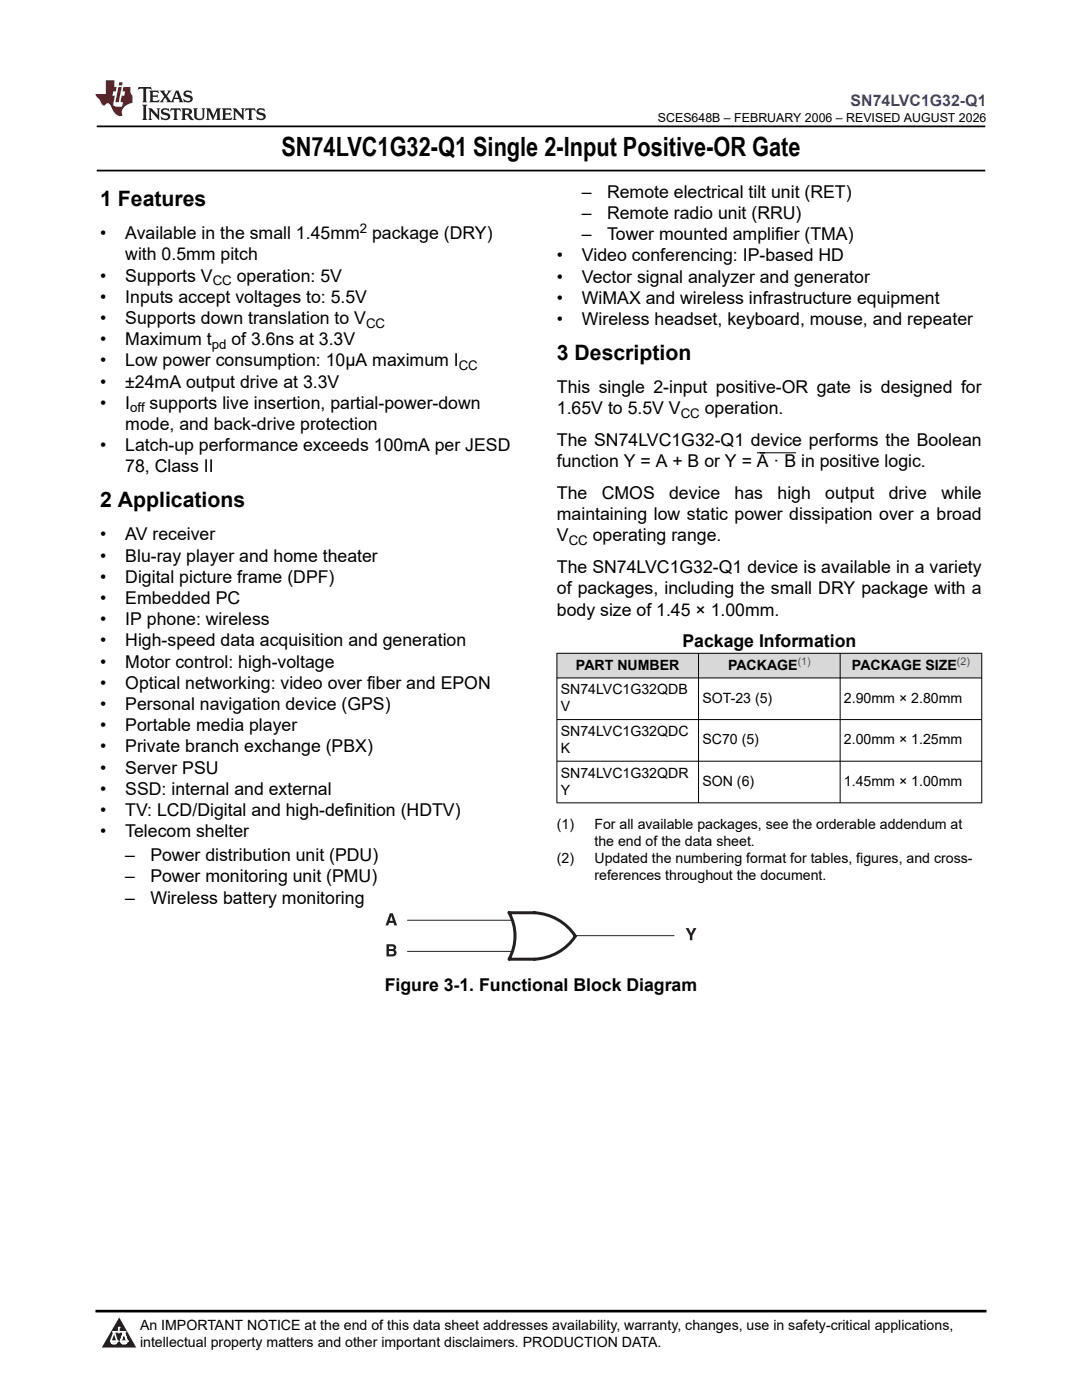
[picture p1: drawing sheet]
<svg xmlns="http://www.w3.org/2000/svg" width="216mm" height="279mm" viewBox="0 0 216 279" stroke-linecap="round" stroke-linejoin="round" font-family="sans-serif">
<defs><g id="words">
<text font-size="5.3" x="56.1" y="31.2">SN74LVC1G32-Q1 Single 2-Input Positive-OR Gate</text>
<g font-size="4.2">
<text x="20" y="41.2">1 Features</text>
<text x="111.1" y="71.8">3 Description</text>
<text x="20" y="101.3">2 Applications</text>
</g>
<g font-size="3.5">
<text x="116.1" y="39.5">–</text>
<text x="121.1" y="39.5">Remote electrical tilt unit (RET)</text>
<text x="20" y="47.7">•</text>
<text x="25" y="47.7">Available in the small 1.45mm package (DRY)</text>
<text x="116.1" y="43.7">–</text>
<text x="116.1" y="47.9">–</text>
<text x="121.1" y="43.7">Remote radio unit (RRU)</text>
<text x="121.1" y="47.9">Tower mounted amplifier (TMA)</text>
<text x="25" y="52">with 0.5mm pitch</text>
<text x="111.1" y="52.2">•</text>
<text x="116.1" y="52.2">Video conferencing: IP-based HD</text>
<text x="20" y="56.2">•</text>
<text x="25" y="56.2">Supports V</text>
<text x="47.3" y="56.2">operation: 5V</text>
<text x="111.1" y="56.4">•</text>
<text x="116.1" y="56.4">Vector signal analyzer and generator</text>
<text x="20" y="60.4">•</text>
<text x="20" y="64.7">•</text>
<text x="25" y="60.4">Inputs accept voltages to: 5.5V</text>
<text x="25" y="64.7">Supports down translation to V</text>
<text x="111.1" y="60.6">•</text>
<text x="111.1" y="64.9">•</text>
<text x="116.1" y="60.6">WiMAX and wireless infrastructure equipment</text>
<text x="116.1" y="64.9">Wireless headset, keyboard, mouse, and repeater</text>
<text x="20" y="68.9">•</text>
<text x="25" y="68.9">Maximum t</text>
<text x="46.2" y="68.9">of 3.6ns at 3.3V</text>
<text x="20" y="77.4">•</text>
<text x="20" y="73.1">•</text>
<text x="25" y="77.4">±24mA output drive at 3.3V</text>
<text x="25" y="73.1">Low power consumption: 10µA maximum I</text>
<text x="20" y="81.6">•</text>
<text x="25" y="81.6">I</text>
<text x="29.9" y="81.6">supports live insertion, partial-power-down</text>
<text x="111.1" y="78.4">This single 2-input positive-OR gate is designed for</text>
<text x="111.1" y="82.6">1.65V to 5.5V V</text>
<text x="140.6" y="82.6">operation.</text>
<text x="25" y="85.8">mode, and back-drive protection</text>
<text x="111.1" y="89">The SN74LVC1G32-Q1 device performs the Boolean</text>
<text x="20" y="90.1">•</text>
<text x="25" y="90.1">Latch-up performance exceeds 100mA per JESD</text>
<text x="25" y="94.3">78, Class II</text>
<text x="111.1" y="93.2">function Y = A + B or Y = Ā · B in positive logic.</text>
<text x="111.1" y="99.6">The</text>
<text x="120.1" y="99.6">CMOS</text>
<text x="133.5" y="99.6">device</text>
<text x="146.6" y="99.6">has</text>
<text x="155.1" y="99.6">high</text>
<text x="164.7" y="99.6">output</text>
<text x="177.4" y="99.6">drive</text>
<text x="187.9" y="99.6">while</text>
<text x="20" y="107.8">•</text>
<text x="25" y="107.8">AV receiver</text>
<text x="111.1" y="103.8">maintaining low static power dissipation over a broad</text>
<text x="20" y="112.1">•</text>
<text x="25" y="112.1">Blu-ray player and home theater</text>
<text x="111.1" y="108">V</text>
<text x="118.3" y="108">operating range.</text>
<text x="20" y="116.3">•</text>
<text x="25" y="116.3">Digital picture frame (DPF)</text>
<text x="111.1" y="114.4">The SN74LVC1G32-Q1 device is available in a variety</text>
<text x="111.1" y="118.6">of packages, including the small DRY package with a</text>
<text x="20" y="120.5">•</text>
<text x="20" y="124.8">•</text>
<text x="25" y="120.5">Embedded PC</text>
<text x="25" y="124.8">IP phone: wireless</text>
<text x="111.1" y="122.9">body size of 1.45 × 1.00mm.</text>
<text x="20" y="129">•</text>
<text x="25" y="129">High-speed data acquisition and generation</text>
<text x="136.2" y="129.2">Package Information</text>
<text x="20" y="133.2">•</text>
<text x="20" y="137.5">•</text>
<text x="25" y="133.2">Motor control: high-voltage</text>
<text x="25" y="137.5">Optical networking: video over fiber and EPON</text>
<text x="20" y="141.7">•</text>
<text x="25" y="141.7">Personal navigation device (GPS)</text>
<text x="20" y="145.9">•</text>
<text x="25" y="145.9">Portable media player</text>
<text x="20" y="150.2">•</text>
<text x="20" y="154.4">•</text>
<text x="25" y="150.2">Private branch exchange (PBX)</text>
<text x="25" y="154.4">Server PSU</text>
<text x="20" y="158.6">•</text>
<text x="25" y="158.6">SSD: internal and external</text>
<text x="20" y="162.9">•</text>
<text x="20" y="167.1">•</text>
<text x="25" y="162.9">TV: LCD/Digital and high-definition (HDTV)</text>
<text x="25" y="167.1">Telecom shelter</text>
<text x="25" y="171.9">–</text>
<text x="30" y="171.9">Power distribution unit (PDU)</text>
<text x="25" y="176.1">–</text>
<text x="30" y="176.1">Power monitoring unit (PMU)</text>
<text x="25" y="180.3">–</text>
<text x="30" y="180.3">Wireless battery monitoring</text>
<text x="76.8" y="197.7">Figure 3-1. Functional Block Diagram</text>
</g>
<text font-size="3.2" fill="#00f" x="169.7" y="21.1">SN74LVC1G32-Q1</text>
<g font-size="2.8">
<text x="114.9" y="133.7">PART NUMBER</text>
<text x="145.3" y="133.7">PACKAGE</text>
<text x="170" y="133.7">PACKAGE SIZE</text>
<text x="111.9" y="138.6">SN74LVC1G32QDB</text>
<text x="111.9" y="142">V</text>
<text x="140.2" y="140.3">SOT-23 (5)</text>
<text x="168.4" y="140.3">2.90mm × 2.80mm</text>
<text x="111.9" y="146.9">SN74LVC1G32QDC</text>
<text x="140.2" y="148.6">SC70 (5)</text>
<text x="168.4" y="148.6">2.00mm × 1.25mm</text>
<text x="111.9" y="150.3">K</text>
<text x="111.9" y="155.2">SN74LVC1G32QDR</text>
<text x="111.9" y="158.6">Y</text>
<text x="140.2" y="156.9">SON (6)</text>
<text x="168.4" y="156.9">1.45mm × 1.00mm</text>
<text x="111.1" y="165.4">(1)</text>
<text x="118.6" y="165.4">For all available packages, see the orderable addendum at</text>
<text x="111.1" y="172.1">(2)</text>
<text x="118.6" y="168.8">the end of the data sheet.</text>
<text x="118.6" y="172.1">Updated the numbering format for tables, figures, and cross-</text>
<text x="118.6" y="175.5">references throughout the document.</text>
<text x="27.9" y="265.5">An IMPORTANT NOTICE at the end of this data sheet addresses availability, warranty, changes, use in safety-critical applications,</text>
<text x="27.9" y="268.9">intellectual property matters and other important disclaimers. PRODUCTION DATA.</text>
</g>
<g font-size="2.6">
<text x="71.8" y="46.5">2</text>
<text x="42.5" y="56.9">CC</text>
<text x="73" y="65.4">CC</text>
<text x="42.2" y="69.6">pd</text>
<text x="91.5" y="73.8">CC</text>
<text x="26" y="82.3">off</text>
<text x="135.8" y="83.4">CC</text>
<text x="113.5" y="108.8">CC</text>
</g>
<text font-size="2.5" x="131.3" y="24.3">SCES648B – FEBRUARY 2006 – REVISED AUGUST 2026</text>
<g font-size="2.1" fill="#00f">
<text x="159.2" y="132.7">(1)</text>
<text x="191" y="132.7">(2)</text>
</g>
</g></defs>
<path d="M19.3 25.2h177.3M19.3 34h177.3" fill="none" stroke="#000" stroke-width=".35"/>
<path d="M151 90.4h7.9" fill="none" stroke="#000" stroke-width=".2"/>
<g fill="#d8d8d8">
<path d="M111.1 130.4h84.8v4.9h-84.8z" fill-rule="evenodd"/>
<path d="M111.2 130.4h28.1v4.8h-28.1z" fill-rule="evenodd"/>
<path d="M139.4 130.4h28.2v4.8h-28.2z" fill-rule="evenodd"/>
<path d="M167.7 130.4h28.1v4.8h-28.1z" fill-rule="evenodd"/>
</g>
<path d="M111.1 130.4h84.9M111.1 135.3h84.9M111.1 130.3v30M139.4 130.3v30M167.6 130.3v30M195.9 130.3v30M111.1 143.6h84.9M111.1 151.9h84.9M111.1 160.2h84.9" fill="none" stroke="#000" stroke-width=".2"/>
<path d="M81.3 183.7h20.9M81.3 189.9h20.7M114.9 186.7h19.6" fill="none" stroke="#231e21" stroke-width=".2"/>
<path d="M101.6 182.1a9.5 9.5 0 0 1 0 9.3M101.6 182.2h5a10.3 10.3 0 0 1 8.2 4.6M114.8 186.8a10.3 10.3 0 0 1-8.1 4.6h-5.1" fill="none" stroke="#231e21" stroke-width=".6"/>
<g fill="#231e21">
<path d="M77.8 182.3l-.9 2.4h.6l.1-.5h.9l.2 .5h.5l-.8-2.4zM78.1 182.8l.3 1h-.6z" fill-rule="evenodd"/>
<path d="M77.1 188.4v2.5a2.07 2.07 0 0 0 1.8-.2l.2-.4a.62 .62 0 0 0-.3-.7 .59 .59 0 0 0 .2-.6 .59 .59 0 0 0-.3-.5zM77.6 189.8h.8l.2 .3v.2l-1 .2zM77.6 188.9h.8l.1 .4-.9 .1z" fill-rule="evenodd"/>
<path d="M136.8 185.2h.6l.5 1.1 .5-1.1h.6l-.8 1.5v.9h-.6v-.9z" fill-rule="evenodd"/>
</g>
<path d="M0 0h215.9v23.8h-215.9z" fill-rule="evenodd" fill="#fff"/>
<path d="M27.7 17.4l-.2 .6 .5-.3h.6v.2v2.1l-.2 .4h1l-.2-.4v-2.1v-.2h.5l.5 .3-.1-.6zM29.8 18.1l.2 .4v1.5l-.2 .4h1.9l.1-.6a1.08 1.08 0 0 1-1.3 .2v-.7h.6l.4 .2v-.6l-.4 .2h-.6v-.6l.2-.1a1 1 0 0 1 1 .2l-.1-.5zM31.8 18.1l1 1.1-1 1.2h.9l-.2-.2 .4-.7 .5 .7-.2 .2h1.6l-.2-.2 .1-.4h1l.1 .4-.1 .2h.9l-.2-.3-.8-2h-.5l-1 2.2-.8-1.1 .9-1.1h-.8l.2 .2-.5 .7-.3-.7 .1-.2zM35.2 18.5l.4 1h-.8zM36.8 18.2a.65 .65 0 0 0-.2 .8 .65 .65 0 0 0 .6 .4l.7 .2 .1 .2a.79 .79 0 0 1-.7 .4 .79 .79 0 0 1-.7-.5l.1 .7 .2-.1a.93 .93 0 0 0 1.1 .1 .93 .93 0 0 0 .4-1 1.46 1.46 0 0 0-1.2-.6l-.1-.3a1.09 1.09 0 0 1 1.2 .2l-.2-.6-.1 .1-.6-.2zM28.4 20.9l.2 .4v2.3l-.2 .3h1l-.2-.3v-2.3l.2-.4zM29.6 21.6l.2 .4v1.6l-.2 .3h.8l-.3-.3v-1.4l1.7 1.8v-2l.2-.4h-.8l.2 .2 .1 1.1-1.2-1.3zM32.3 21.8a.65 .65 0 0 0-.2 .7 .65 .65 0 0 0 .7 .4l.6 .2 .1 .2a.79 .79 0 0 1-.7 .4 .79 .79 0 0 1-.7-.5l.1 .7 .2-.1a.93 .93 0 0 0 1.1 .1 .93 .93 0 0 0 .4-.9 1.46 1.46 0 0 0-1.2-.6l-.1-.4a1.09 1.09 0 0 1 1.2 .2l-.2-.6-.1 .1-.6-.1zM34.1 21.6l-.1 .7a.63 .63 0 0 1 .7-.4l.1 1.7-.3 .3h1l-.2-.3v-1.7a.66 .66 0 0 1 .8 .4l-.1-.7zM36.2 21.6l.2 .4v1.6l-.2 .3h.9l-.2-.2v-.7h.5l.1 .2a.79 .79 0 0 0 1.2 .6l-1-.9a.61 .61 0 0 0 .6-.6 .61 .61 0 0 0-.5-.6zM36.9 21.9h.2a.47 .47 0 0 1 .5 .1 .47 .47 0 0 1 .1 .5l-.2 .2h-.6zM38.5 21.6l.2 .2a2.27 2.27 0 0 0 .4 2 1.04 1.04 0 0 0 1.7-.7v-1.3l.2-.2h-.8l.2 .4v1.1a.6 .6 0 0 1-.6 .6 .6 .6 0 0 1-.6-.6v-1.1l.3-.4zM41.1 21.6l.2 .4v1.6l-.2 .3h.7l-.2-.3v-1.5l.9 1.9 .8-1.9v1.5l-.2 .3h1l-.3-.3v-1.6l.3-.4h-.8l-.7 1.5-.7-1.5zM44.3 21.6l.2 .4v1.6l-.2 .3h1.9l.1-.5a1.09 1.09 0 0 1-1.3 .1v-.6h.6l.4 .1v-.6l-.4 .2h-.6v-.6l.2-.1a1.01 1.01 0 0 1 1 .3l-.1-.6zM46.4 21.6l.3 .4v1.6l-.3 .3h.8l-.2-.3v-1.4l1.6 1.8v-2l.2-.4h-.7l.2 .2v1.1l-1.2-1.3zM49 21.6l-.1 .7a.63 .63 0 0 1 .8-.4v1.7l-.3 .3h1l-.2-.3v-1.7a.66 .66 0 0 1 .8 .4l-.1-.7zM51.4 21.8a.65 .65 0 0 0-.2 .7 .65 .65 0 0 0 .6 .4l.6 .2 .2 .2a.79 .79 0 0 1-.8 .4 .79 .79 0 0 1-.6-.5l.1 .7 .2-.1a.93 .93 0 0 0 1 .1 .93 .93 0 0 0 .5-.9 1.46 1.46 0 0 0-1.3-.6l-.1-.4a1.09 1.09 0 0 1 1.3 .2l-.2-.6-.2 .1-.5-.1z" fill="#231f20"/>
<path d="M21.1 16v2.8h-2.1l.1 .3 .9 1a.95 .95 0 0 0 .9 .9 .59 .59 0 0 1 .6-.4 .59 .59 0 0 1 .5 .4l.4 .8a1.59 1.59 0 0 0 2.1 1.3 1.61 1.61 0 0 1 1-2.2l1-.4-.1-1.5a1.59 1.59 0 0 1-.4-1.6h-1.4l-.2 .9h.5l-.1 .8h-.5l-.2 1v.2l.4 .1-.2 .9h-.6a.73 .73 0 0 1-1.1-.7l.3-1.5h-.5l.2-.8h.5l.2-.9h-.5v-1.4zM23.6 17.4l-.6 3h.7l.6-3zM23.8 16.4l-.1 .7h.7l.1-.7z" fill="#ed1c24"/>
<path d="M0 261.4h215.9v18h-215.9z" fill-rule="evenodd" fill="#fff"/>
<path d="M23.8 262.9l3.4 6h-6.9z" fill="#231f20"/>
<path d="M22.1 267.7h1.3l-.4 .5h-.3a.55 .55 0 0 1-.6-.5z" fill-rule="evenodd" fill="#fff"/>
<path d="M22.1 267.7h1.3l-.4 .5h-.3a.55 .55 0 0 1-.6-.5z" fill="none" stroke="#231f20" stroke-width=".34"/>
<path d="M22.1 267.7h1.3l-.4 .5h-.5zM23.7 265.9h.1M23.7 264.9v1z" fill="none" stroke="#fff" stroke-width=".34"/>
<circle cx="23.7" cy="264.9" r=".17" fill="#fff"/>
<path d="M22.6 265.8h.1M22.6 265.8h2.3z" fill="none" stroke="#fff" stroke-width=".34"/>
<circle cx="24.9" cy="265.8" r=".17" fill="#fff"/>
<path d="M24 267.7h.1" fill="none" stroke="#fff" stroke-width=".34"/>
<path d="M24.7 265.8l-.7 1.9z" fill="#fff"/>
<path d="M24.7 265.8l-.7 1.9z" fill="none" stroke="#fff" stroke-width=".34"/>
<path d="M24.7 265.8l.7 1.9z" fill="#fff"/>
<path d="M24.7 265.8l.7 1.9zM25.3 267.7h.1" fill="none" stroke="#fff" stroke-width=".34"/>
<circle cx="22.1" cy="267.7" r=".17" fill="#fff"/>
<path d="M22.8 265.8l-.7 1.9zM22.8 265.8l.6 1.9z" fill="none" stroke="#fff" stroke-width=".34"/>
<circle cx="23.4" cy="267.7" r=".17" fill="#fff"/>
<path d="M24.1 267.7h1.3a.65 .65 0 0 1-.6 .5 .65 .65 0 0 1-.7-.5z" fill-rule="evenodd" fill="#fff"/>
<path d="M24.1 267.7h1.3a.65 .65 0 0 1-.6 .5 .65 .65 0 0 1-.7-.5z" fill="none" stroke="#231f20" stroke-width=".34"/>
<path d="M24 267.7h.1M24.1 267.7h1.3l-.4 .5h-.5z" fill="none" stroke="#fff" stroke-width=".34"/>
<circle cx="25.4" cy="267.7" r=".17" fill="#fff"/>
<path d="M19 261.7h177.8" fill="none" stroke="#000" stroke-width=".53"/>
<use href="#words"/>
</svg>
